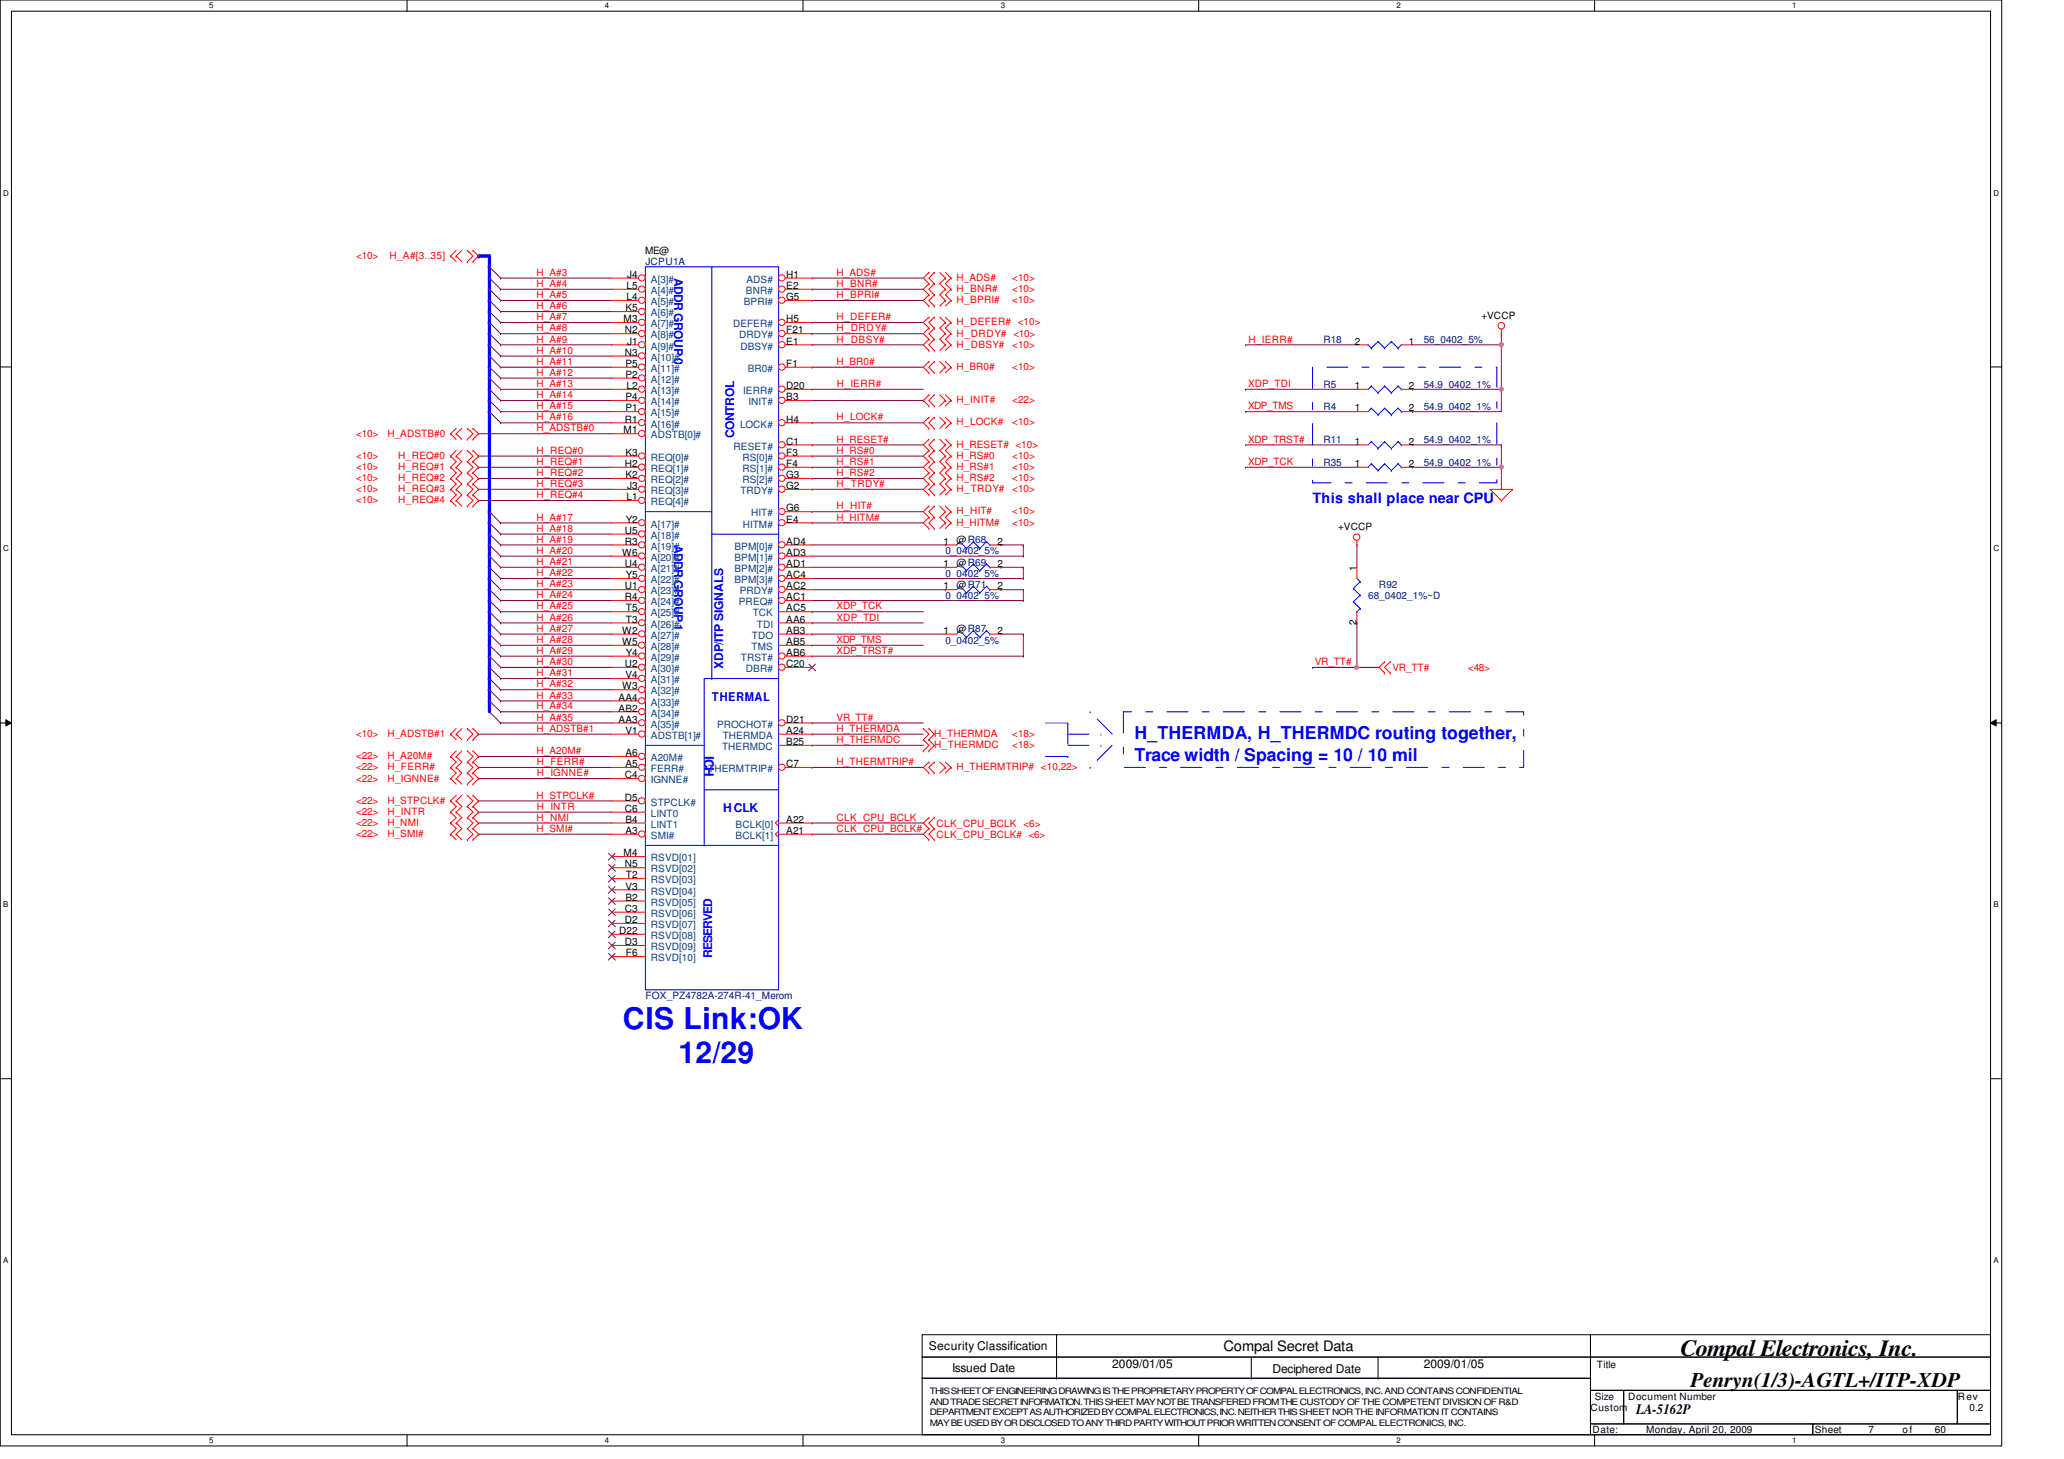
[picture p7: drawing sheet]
<svg xmlns="http://www.w3.org/2000/svg" width="297mm" height="210mm" viewBox="0 0 297 210" stroke-linecap="round" stroke-linejoin="round" font-family="sans-serif">
<defs><g id="words">
<g font-size="4.3" fill="#00f">
<text x="89.7" y="148">CIS Link:OK</text>
<text x="97.7" y="152.9">12/29</text>
</g>
<text font-size="3.3" x="241.8" y="195.1">Compal Electronics, Inc.</text>
<text font-size="3" x="243.3" y="199.6">Penryn(1/3)-AGTL+/ITP-XDP</text>
<g font-size="2.5" fill="#00f">
<text x="163.3" y="106.4">H_THERMDA, H_THERMDC routing together,</text>
<text x="163.3" y="109.4">Trace width / Spacing = 10 / 10 mil</text>
</g>
<text font-size="2.1" fill="#00f" x="188.9" y="72.3">This shall place near CPU</text>
<g font-size="2.1">
<text x="176.1" y="194.4">Compal Secret Data</text>
<text x="235.5" y="203.5">LA-5162P</text>
</g>
<text font-size="1.9" fill="#00f" x="101.3" y="108.8" transform="rotate(90 101.3 108.8)">ICH</text>
<g font-size="1.7" fill="#00f">
<text x="97" y="40" transform="rotate(90 97 40)">ADDR GROUP 0</text>
<text x="105.7" y="63.1" transform="rotate(-90 105.7 63.1)">CONTROL</text>
<text x="97" y="78.4" transform="rotate(90 97 78.4)">ADDR GROUP 1</text>
<text x="102.4" y="100.8">THERMAL</text>
<text x="104.1" y="96.2" transform="rotate(-90 104.1 96.2)">XDP/ITP SIGNALS</text>
<text x="104.1" y="116.8">H CLK</text>
<text x="102.5" y="137.8" transform="rotate(-90 102.5 137.8)">RESERVED</text>
</g>
<g font-size="1.7">
<text x="133.7" y="194.3">Security Classification</text>
<text x="137" y="197.3">Issued Date</text>
<text x="160.1" y="196.8">2009/01/05</text>
<text x="183.1" y="197.5">Deciphered Date</text>
<text x="204.9" y="196.8">2009/01/05</text>
</g>
<g font-size="1.4" fill="#f00">
<text x="51.3" y="37.2">&lt;10&gt;</text>
<text x="56" y="37.2">H_A#[3..35]</text>
<text x="77.2" y="39.7">H_A#3</text>
<text x="77.2" y="41.3">H_A#4</text>
<text x="120.4" y="41.3">H_BNR#</text>
<text x="120.4" y="39.7">H_ADS#</text>
<text x="137.7" y="40.4">H_ADS#</text>
<text x="137.7" y="42">H_BNR#</text>
<text x="145.7" y="40.4">&lt;10&gt;</text>
<text x="145.7" y="42">&lt;10&gt;</text>
<text x="77.2" y="46.1">H_A#7</text>
<text x="77.2" y="44.5">H_A#6</text>
<text x="77.2" y="47.7">H_A#8</text>
<text x="77.2" y="42.9">H_A#5</text>
<text x="120.4" y="46.1">H_DEFER#</text>
<text x="120.4" y="47.7">H_DRDY#</text>
<text x="120.4" y="42.9">H_BPRI#</text>
<text x="137.7" y="43.6">H_BPRI#</text>
<text x="137.7" y="46.8">H_DEFER# &lt;10&gt;</text>
<text x="145.7" y="43.6">&lt;10&gt;</text>
<text x="77.2" y="50.9">H_A#10</text>
<text x="77.2" y="52.5">H_A#11</text>
<text x="77.2" y="49.3">H_A#9</text>
<text x="120.4" y="49.3">H_DBSY#</text>
<text x="120.4" y="52.5">H_BR0#</text>
<text x="137.7" y="48.4">H_DRDY# &lt;10&gt;</text>
<text x="137.7" y="50">H_DBSY#</text>
<text x="137.7" y="53.2">H_BR0#</text>
<text x="145.7" y="53.2">&lt;10&gt;</text>
<text x="145.7" y="50">&lt;10&gt;</text>
<text x="179.7" y="49.3">H_IERR#</text>
<text x="77.2" y="55.7">H_A#13</text>
<text x="77.2" y="54.1">H_A#12</text>
<text x="77.2" y="58.9">H_A#15</text>
<text x="77.2" y="57.3">H_A#14</text>
<text x="120.4" y="55.7">H_IERR#</text>
<text x="137.7" y="58">H_INIT#</text>
<text x="145.7" y="58">&lt;22&gt;</text>
<text x="179.6" y="55.7">XDP_TDI</text>
<text x="179.6" y="58.9">XDP_TMS</text>
<text x="51.3" y="62.8">&lt;10&gt;</text>
<text x="51.3" y="66">&lt;10&gt;</text>
<text x="55.7" y="62.8">H_ADSTB#0</text>
<text x="57.3" y="66">H_REQ#0</text>
<text x="77.2" y="62.1">H_ADSTB#0</text>
<text x="77.2" y="60.5">H_A#16</text>
<text x="77.2" y="65.3">H_REQ#0</text>
<text x="120.4" y="63.7">H_RESET#</text>
<text x="120.4" y="65.3">H_RS#0</text>
<text x="120.4" y="60.5">H_LOCK#</text>
<text x="137.7" y="61.2">H_LOCK#</text>
<text x="137.7" y="64.4">H_RESET# &lt;10&gt;</text>
<text x="137.7" y="66">H_RS#0</text>
<text x="145.7" y="61.2">&lt;10&gt;</text>
<text x="145.7" y="66">&lt;10&gt;</text>
<text x="179.6" y="63.7">XDP_TRST#</text>
<text x="51.3" y="67.6">&lt;10&gt;</text>
<text x="51.3" y="70.8">&lt;10&gt;</text>
<text x="51.3" y="69.2">&lt;10&gt;</text>
<text x="57.3" y="67.6">H_REQ#1</text>
<text x="57.3" y="70.8">H_REQ#3</text>
<text x="57.3" y="69.2">H_REQ#2</text>
<text x="77.2" y="68.5">H_REQ#2</text>
<text x="77.2" y="71.7">H_REQ#4</text>
<text x="77.2" y="66.9">H_REQ#1</text>
<text x="77.2" y="70.1">H_REQ#3</text>
<text x="120.4" y="70.1">H_TRDY#</text>
<text x="120.4" y="66.9">H_RS#1</text>
<text x="120.4" y="68.5">H_RS#2</text>
<text x="137.7" y="67.6">H_RS#1</text>
<text x="137.7" y="69.2">H_RS#2</text>
<text x="137.7" y="70.8">H_TRDY#</text>
<text x="145.7" y="67.6">&lt;10&gt;</text>
<text x="145.7" y="69.2">&lt;10&gt;</text>
<text x="145.7" y="70.8">&lt;10&gt;</text>
<text x="179.6" y="66.9">XDP_TCK</text>
<text x="51.3" y="72.4">&lt;10&gt;</text>
<text x="57.3" y="72.4">H_REQ#4</text>
<text x="77.2" y="76.5">H_A#18</text>
<text x="77.2" y="74.9">H_A#17</text>
<text x="120.4" y="74.9">H_HITM#</text>
<text x="120.4" y="73.3">H_HIT#</text>
<text x="137.7" y="74">H_HIT#</text>
<text x="137.7" y="75.6">H_HITM#</text>
<text x="145.7" y="74">&lt;10&gt;</text>
<text x="145.7" y="75.6">&lt;10&gt;</text>
<text x="77.2" y="81.3">H_A#21</text>
<text x="77.2" y="79.7">H_A#20</text>
<text x="77.2" y="78.1">H_A#19</text>
<text x="77.2" y="82.9">H_A#22</text>
<text x="77.2" y="89.3">H_A#26</text>
<text x="77.2" y="87.7">H_A#25</text>
<text x="77.2" y="84.5">H_A#23</text>
<text x="77.2" y="86.1">H_A#24</text>
<text x="120.4" y="87.7">XDP_TCK</text>
<text x="120.4" y="89.3">XDP_TDI</text>
<text x="77.2" y="95.7">H_A#30</text>
<text x="77.2" y="90.9">H_A#27</text>
<text x="77.2" y="92.5">H_A#28</text>
<text x="77.2" y="94.1">H_A#29</text>
<text x="120.4" y="92.5">XDP_TMS</text>
<text x="120.4" y="94.1">XDP_TRST#</text>
<text x="189.2" y="95.7">VR_TT#</text>
<text x="77.2" y="98.9">H_A#32</text>
<text x="77.2" y="100.5">H_A#33</text>
<text x="77.2" y="97.3">H_A#31</text>
<text x="200.4" y="96.6">VR_TT#</text>
<text x="211.3" y="96.6">&lt;48&gt;</text>
<text x="51.3" y="106">&lt;10&gt;</text>
<text x="55.7" y="106">H_ADSTB#1</text>
<text x="77.2" y="102.1">H_A#34</text>
<text x="77.2" y="103.7">H_A#35</text>
<text x="77.2" y="105.3">H_ADSTB#1</text>
<text x="120.4" y="106.9">H_THERMDC</text>
<text x="120.4" y="103.7">VR_TT#</text>
<text x="120.4" y="105.3">H_THERMDA</text>
<text x="134.4" y="106">H_THERMDA</text>
<text x="134.4" y="107.6">H_THERMDC</text>
<text x="145.7" y="106">&lt;18&gt;</text>
<text x="145.7" y="107.6">&lt;18&gt;</text>
<text x="51.3" y="110.8">&lt;22&gt;</text>
<text x="51.3" y="109.2">&lt;22&gt;</text>
<text x="51.3" y="112.4">&lt;22&gt;</text>
<text x="55.7" y="110.8">H_FERR#</text>
<text x="55.7" y="109.2">H_A20M#</text>
<text x="55.7" y="112.4">H_IGNNE#</text>
<text x="77.2" y="108.5">H_A20M#</text>
<text x="77.3" y="111.7">H_IGNNE#</text>
<text x="77.3" y="110.1">H_FERR#</text>
<text x="120.4" y="110.1">H_THERMTRIP#</text>
<text x="137.7" y="110.8">H_THERMTRIP# &lt;10,22&gt;</text>
<text x="51.3" y="115.6">&lt;22&gt;</text>
<text x="51.3" y="117.2">&lt;22&gt;</text>
<text x="51.3" y="118.8">&lt;22&gt;</text>
<text x="55.7" y="115.6">H_STPCLK#</text>
<text x="55.7" y="117.2">H_INTR</text>
<text x="55.7" y="118.8">H_NMI</text>
<text x="77.2" y="119.7">H_SMI#</text>
<text x="77.2" y="114.9">H_STPCLK#</text>
<text x="77.2" y="118.1">H_NMI</text>
<text x="77.3" y="116.5">H_INTR</text>
<text x="120.4" y="119.7">CLK_CPU_BCLK#</text>
<text x="120.4" y="118.1">CLK_CPU_BCLK</text>
<text x="134.8" y="119">CLK_CPU_BCLK &lt;6&gt;</text>
<text x="51.3" y="120.4">&lt;22&gt;</text>
<text x="55.7" y="120.4">H_SMI#</text>
<text x="134.8" y="120.6">CLK_CPU_BCLK# &lt;6&gt;</text>
</g>
<g font-size="1.4">
<text x="90.2" y="41.6">L5</text>
<text x="90.3" y="40">J4</text>
<text x="92.8" y="36.6">ME@</text>
<text x="113.2" y="40">H1</text>
<text x="113.2" y="41.6">E2</text>
<text x="89.7" y="46.4">M3</text>
<text x="89.9" y="48">N2</text>
<text x="90" y="44.8">K5</text>
<text x="90.2" y="43.2">L4</text>
<text x="113.2" y="43.2">G5</text>
<text x="113.2" y="46.4">H5</text>
<text x="113.2" y="48">F21</text>
<text x="213.2" y="45.8">+VCCP</text>
<text x="89.9" y="51.2">N3</text>
<text x="90" y="52.8">P5</text>
<text x="90.3" y="49.6">J1</text>
<text x="113.2" y="52.8">F1</text>
<text x="113.2" y="49.6">E1</text>
<text x="195" y="49.6">2</text>
<text x="202.8" y="49.6">1</text>
<text x="90" y="54.4">P2</text>
<text x="90" y="57.6">P4</text>
<text x="90" y="59.2">P1</text>
<text x="90.2" y="56">L2</text>
<text x="113.2" y="56">D20</text>
<text x="113.2" y="57.6">B3</text>
<text x="195" y="59.2">1</text>
<text x="195" y="56">1</text>
<text x="202.8" y="59.2">2</text>
<text x="202.8" y="56">2</text>
<text x="89.7" y="62.4">M1</text>
<text x="89.9" y="60.8">R1</text>
<text x="90" y="65.6">K3</text>
<text x="113.2" y="60.8">H4</text>
<text x="113.2" y="64">C1</text>
<text x="113.2" y="65.6">F3</text>
<text x="195" y="64">1</text>
<text x="202.8" y="64">2</text>
<text x="89.9" y="67.2">H2</text>
<text x="90" y="68.8">K2</text>
<text x="90.2" y="72">L1</text>
<text x="90.3" y="70.4">J3</text>
<text x="113.2" y="67.2">F4</text>
<text x="113.2" y="68.8">G3</text>
<text x="113.2" y="70.4">G2</text>
<text x="195" y="67.2">1</text>
<text x="202.8" y="67.2">2</text>
<text x="89.9" y="76.8">U5</text>
<text x="90.1" y="75.2">Y2</text>
<text x="113.2" y="73.6">G6</text>
<text x="113.2" y="75.2">E4</text>
<text x="192.6" y="76.2">+VCCP</text>
<text x="89.5" y="80">W6</text>
<text x="89.9" y="78.4">R3</text>
<text x="89.9" y="81.6">U4</text>
<text x="90.1" y="83.2">Y5</text>
<text x="113.2" y="78.4">AD4</text>
<text x="113.2" y="80">AD3</text>
<text x="113.2" y="81.6">AD1</text>
<text x="113.2" y="83.2">AC4</text>
<text x="135.8" y="81.6">1</text>
<text x="135.8" y="78.4">1</text>
<text x="137.7" y="81.4">@R69</text>
<text x="137.7" y="78.2">@R68</text>
<text x="143.5" y="81.6">2</text>
<text x="143.5" y="78.4">2</text>
<text x="195.2" y="82.1" transform="rotate(-90 195.2 82.1)">1</text>
<text x="89.9" y="84.8">U1</text>
<text x="89.9" y="86.4">R4</text>
<text x="90.1" y="88">T5</text>
<text x="90.1" y="89.6">T3</text>
<text x="113.2" y="84.8">AC2</text>
<text x="113.2" y="86.4">AC1</text>
<text x="113.2" y="88">AC5</text>
<text x="113.2" y="89.6">AA6</text>
<text x="135.8" y="84.8">1</text>
<text x="137.7" y="84.6">@R71</text>
<text x="143.5" y="84.8">2</text>
<text x="195.2" y="89.9" transform="rotate(-90 195.2 89.9)">2</text>
<text x="89.5" y="91.2">W2</text>
<text x="89.5" y="92.8">W5</text>
<text x="89.9" y="96">U2</text>
<text x="90.1" y="94.4">Y4</text>
<text x="113.2" y="96">C20</text>
<text x="113.2" y="91.2">AB3</text>
<text x="113.2" y="92.8">AB5</text>
<text x="113.2" y="94.4">AB6</text>
<text x="135.8" y="91.2">1</text>
<text x="137.7" y="91">@R87</text>
<text x="143.5" y="91.2">2</text>
<text x="89" y="100.8">AA4</text>
<text x="89.5" y="99.2">W3</text>
<text x="90" y="97.6">V4</text>
<text x="89" y="102.4">AB2</text>
<text x="89" y="104">AA3</text>
<text x="90" y="105.6">V1</text>
<text x="113.2" y="104">D21</text>
<text x="113.2" y="105.6">A24</text>
<text x="113.2" y="107.2">B25</text>
<text x="89.9" y="112">C4</text>
<text x="90" y="108.8">A6</text>
<text x="90" y="110.4">A5</text>
<text x="113.2" y="110.4">C7</text>
<text x="89.9" y="116.8">C6</text>
<text x="89.9" y="115.2">D5</text>
<text x="90" y="118.4">B4</text>
<text x="90" y="120">A3</text>
<text x="113.2" y="118.4">A22</text>
<text x="113.2" y="120">A21</text>
<text x="89.7" y="123.2">M4</text>
<text x="89.9" y="124.8">N5</text>
<text x="89.9" y="131.2">C3</text>
<text x="90" y="128">V3</text>
<text x="90" y="129.6">B2</text>
<text x="90.1" y="126.4">T2</text>
<text x="89.1" y="134.4">D22</text>
<text x="89.9" y="132.8">D2</text>
<text x="89.9" y="136">D3</text>
<text x="90.1" y="137.6">F6</text>
<text x="229.8" y="196.8">Title</text>
<text x="228.9" y="203">Custom</text>
<text x="229.5" y="201.4">Size</text>
<text x="234.3" y="201.4">Document Number</text>
<text x="281.8" y="201.4">Rev</text>
<text x="283.5" y="203">0.2</text>
<text x="229.2" y="206.2">Date:</text>
<text x="236.9" y="206.2">Monday, April 20, 2009</text>
<text x="261.2" y="206.2">Sheet</text>
<text x="268.9" y="206.2">7</text>
<text x="273.8" y="206.2">of</text>
<text x="278.5" y="206.2">60</text>
</g>
<g font-size="1.4" fill="#000080">
<text x="92.9" y="38.2">JCPU1A</text>
<text x="190.5" y="49.4">R18</text>
<text x="204.9" y="49.4">56_0402_5%</text>
<text x="190.5" y="59">R4</text>
<text x="190.5" y="55.8">R5</text>
<text x="204.9" y="59">54.9_0402_1%</text>
<text x="204.9" y="55.8">54.9_0402_1%</text>
<text x="190.5" y="63.8">R11</text>
<text x="204.9" y="63.8">54.9_0402_1%</text>
<text x="190.5" y="67">R35</text>
<text x="204.9" y="67">54.9_0402_1%</text>
<text x="136.1" y="83">0_0402_5%</text>
<text x="136.1" y="79.8">0_0402_5%</text>
<text x="136.1" y="86.2">0_0402_5%</text>
<text x="196.9" y="86.2">68_0402_1%~D</text>
<text x="198.5" y="84.6">R92</text>
<text x="136.1" y="92.6">0_0402_5%</text>
<text x="92.9" y="143.8">FOX_PZ4782A-274R-41_Merom</text>
</g>
<g font-size="1.4" fill="#004080">
<text x="93.7" y="40.7">A[3]#</text>
<text x="107.4" y="40.7">ADS#</text>
<text x="93.7" y="42.3">A[4]#</text>
<text x="93.7" y="43.9">A[5]#</text>
<text x="93.7" y="45.5">A[6]#</text>
<text x="93.7" y="47.1">A[7]#</text>
<text x="105.5" y="47.1">DEFER#</text>
<text x="107.1" y="43.9">BPRI#</text>
<text x="107.4" y="42.3">BNR#</text>
<text x="93.7" y="51.9">A[10]#</text>
<text x="93.7" y="53.5">A[11]#</text>
<text x="93.7" y="48.7">A[8]#</text>
<text x="93.7" y="50.3">A[9]#</text>
<text x="106.4" y="48.7">DRDY#</text>
<text x="106.5" y="50.3">DBSY#</text>
<text x="107.6" y="53.5">BR0#</text>
<text x="93.7" y="55.1">A[12]#</text>
<text x="93.7" y="56.7">A[13]#</text>
<text x="93.7" y="58.3">A[14]#</text>
<text x="93.7" y="59.9">A[15]#</text>
<text x="107" y="56.7">IERR#</text>
<text x="107.7" y="58.3">INIT#</text>
<text x="93.7" y="61.5">A[16]#</text>
<text x="93.7" y="63.1">ADSTB[0]#</text>
<text x="105.6" y="64.7">RESET#</text>
<text x="106.5" y="61.5">LOCK#</text>
<text x="93.7" y="66.3">REQ[0]#</text>
<text x="93.7" y="67.9">REQ[1]#</text>
<text x="93.7" y="69.5">REQ[2]#</text>
<text x="93.7" y="71.1">REQ[3]#</text>
<text x="106.5" y="71.1">TRDY#</text>
<text x="106.8" y="66.3">RS[0]#</text>
<text x="106.8" y="67.9">RS[1]#</text>
<text x="106.8" y="69.5">RS[2]#</text>
<text x="93.7" y="75.9">A[17]#</text>
<text x="93.7" y="77.5">A[18]#</text>
<text x="93.7" y="72.7">REQ[4]#</text>
<text x="106.9" y="75.9">HITM#</text>
<text x="108.1" y="74.3">HIT#</text>
<text x="93.7" y="79.1">A[19]#</text>
<text x="93.7" y="80.7">A[20]#</text>
<text x="93.7" y="82.3">A[21]#</text>
<text x="93.7" y="83.9">A[22]#</text>
<text x="105.7" y="79.1">BPM[0]#</text>
<text x="105.7" y="80.7">BPM[1]#</text>
<text x="105.7" y="82.3">BPM[2]#</text>
<text x="105.7" y="83.9">BPM[3]#</text>
<text x="93.7" y="85.5">A[23]#</text>
<text x="93.7" y="87.1">A[24]#</text>
<text x="93.7" y="88.7">A[25]#</text>
<text x="106.3" y="87.1">PREQ#</text>
<text x="106.5" y="85.5">PRDY#</text>
<text x="108.3" y="88.7">TCK</text>
<text x="93.7" y="90.3">A[26]#</text>
<text x="93.7" y="91.9">A[27]#</text>
<text x="93.7" y="93.5">A[28]#</text>
<text x="93.7" y="95.1">A[29]#</text>
<text x="106.6" y="95.1">TRST#</text>
<text x="108.2" y="93.5">TMS</text>
<text x="108.2" y="91.9">TDO</text>
<text x="108.9" y="90.3">TDI</text>
<text x="93.7" y="96.7">A[30]#</text>
<text x="93.7" y="98.3">A[31]#</text>
<text x="93.7" y="99.9">A[32]#</text>
<text x="93.7" y="101.5">A[33]#</text>
<text x="107.4" y="96.7">DBR#</text>
<text x="93.7" y="106.3">ADSTB[1]#</text>
<text x="93.7" y="103.1">A[34]#</text>
<text x="93.7" y="104.7">A[35]#</text>
<text x="103.2" y="104.7">PROCHOT#</text>
<text x="103.9" y="107.9">THERMDC</text>
<text x="104" y="106.3">THERMDA</text>
<text x="93.7" y="109.5">A20M#</text>
<text x="93.7" y="111.1">FERR#</text>
<text x="93.7" y="112.7">IGNNE#</text>
<text x="101.9" y="111.1">THERMTRIP#</text>
<text x="93.7" y="117.5">LINT0</text>
<text x="93.7" y="119.1">LINT1</text>
<text x="93.7" y="115.9">STPCLK#</text>
<text x="105.9" y="119.1">BCLK[0]</text>
<text x="93.7" y="123.9">RSVD[01]</text>
<text x="93.7" y="125.5">RSVD[02]</text>
<text x="93.7" y="120.7">SMI#</text>
<text x="105.9" y="120.7">BCLK[1]</text>
<text x="93.7" y="127.1">RSVD[03]</text>
<text x="93.7" y="128.7">RSVD[04]</text>
<text x="93.7" y="130.3">RSVD[05]</text>
<text x="93.7" y="131.9">RSVD[06]</text>
<text x="93.7" y="133.5">RSVD[07]</text>
<text x="93.7" y="135.1">RSVD[08]</text>
<text x="93.7" y="136.7">RSVD[09]</text>
<text x="93.7" y="138.3">RSVD[10]</text>
</g>
<g font-size="1.3">
<text x="133.8" y="200.6">THIS SHEET OF ENGINEERING DRAWING IS THE PROPRIETARY PROPERTY OF COMPAL ELECTRONICS, INC. AND CONTAINS CONFIDENTIAL</text>
<text x="133.8" y="202.1">AND TRADE SECRET INFORMATION. THIS SHEET MAY NOT BETRANSFERED FROM THE CUSTODY OF THE COMPETENT DIVISION OF R&amp;D</text>
<text x="133.8" y="203.6">DEPARTMENT EXCEPT AS AUTHORIZED BY COMPAL ELECTRONICS, INC. NEITHER THIS SHEET NOR THE INFORMATION IT CONTAINS</text>
<text x="133.8" y="205.1">MAY BE USED BY OR DISCLOSED TO ANY THIRD PARTY WITHOUT PRIOR WRITTEN CONSENT OF COMPAL ELECTRONICS, INC.</text>
</g>
<g font-size="1.1">
<text x="30.1" y="1.1">5</text>
<text x="87" y="1.1">4</text>
<text x="144" y="1.1">3</text>
<text x="201" y="1.1">2</text>
<text x="257.9" y="1.1">1</text>
<text x=".5" y="28.2">D</text>
<text x="286.9" y="28.2">D</text>
<text x=".5" y="79.3">C</text>
<text x="286.9" y="79.3">C</text>
<text x=".5" y="130.6">B</text>
<text x="286.9" y="130.6">B</text>
<text x=".5" y="181.7">A</text>
<text x="286.9" y="181.7">A</text>
<text x="30.1" y="207.6">5</text>
<text x="87" y="207.6">4</text>
<text x="144" y="207.6">3</text>
<text x="201" y="207.6">2</text>
<text x="257.9" y="207.6">1</text>
</g>
</g></defs>
<path d="M0 0h288.1v208h-288.1zM1.6 1.6h284.9v204.8h-284.9z" fill="none" stroke="#000" stroke-width=".14"/>
<g fill="#fff">
<path d="M30.1 .2h.6v1.2h-.6z"/>
<path d="M30.1 206.6h.6v1.2h-.6z"/>
</g>
<path d="M58.6 0v1.6M58.6 206.4v1.6" fill="none" stroke="#000" stroke-width=".14"/>
<g fill="#fff">
<path d="M87 .2h.6v1.2h-.6z"/>
<path d="M87 206.6h.6v1.2h-.6z"/>
</g>
<path d="M115.6 0v1.6M115.6 206.4v1.6" fill="none" stroke="#000" stroke-width=".14"/>
<g fill="#fff">
<path d="M144 .2h.6v1.2h-.6z"/>
<path d="M144 206.6h.6v1.2h-.6z"/>
</g>
<path d="M172.5 0v1.6M172.5 206.4v1.6" fill="none" stroke="#000" stroke-width=".14"/>
<g fill="#fff">
<path d="M201 .2h.5v1.2h-.5z"/>
<path d="M201 206.6h.5v1.2h-.5z"/>
</g>
<path d="M229.5 0v1.6M229.5 206.4v1.6" fill="none" stroke="#000" stroke-width=".14"/>
<g fill="#fff">
<path d="M257.9 .2h.6v1.2h-.6z"/>
<path d="M257.9 206.6h.6v1.2h-.6z"/>
<path d="M.5 27.2h.7v1.2h-.7z"/>
<path d="M286.9 27.2h.8v1.2h-.8z"/>
<path d="M.5 78.4h.7v1.1h-.7z"/>
<path d="M286.9 78.4h.8v1.1h-.8z"/>
</g>
<path d="M0 52.8h1.6M286.5 52.8h1.6" fill="none" stroke="#000" stroke-width=".14"/>
<g fill="#fff">
<path d="M.5 129.6h.7v1.2h-.7z"/>
<path d="M286.9 129.6h.7v1.2h-.7z"/>
</g>
<path d="M0 104h1.6M.8 103.5l.8 .5-.8 .4zM286.5 104l.8-.5v.9zM286.5 104h1.6" fill="none" stroke="#000" stroke-width=".14"/>
<path d="M.8 103.5l.8 .5-.8 .4zM286.5 104l.8-.5v.9z" fill="#000"/>
<g fill="#fff">
<path d="M.5 180.8h.7v1.1h-.7z"/>
<path d="M286.9 180.8h.7v1.1h-.7z"/>
</g>
<path d="M0 155.2h1.6M286.5 155.2h1.6" fill="none" stroke="#000" stroke-width=".14"/>
<g fill="none" stroke="#800040" stroke-width=".14">
<path d="M179.3 56h.1M179.3 59.2h.1M179.3 56h16M179.3 59.2h16M203.3 56h.1M203.3 59.2h.1M203.3 56h12.8M216.1 49.6h.1M216.1 56h.1M216.1 49.6v9.6h-12.8M116.9 75.2h.1M116.9 73.6h.1"/>
<path d="M116.9 64h.1M116.9 70.4h.1M116.9 67.2h.1M116.9 68.8h.1M116.9 65.6h.1M116.9 60.8h.1M116.9 75.2h16M116.9 73.6h16M116.9 64h16M116.9 70.4h16M116.9 67.2h16M116.9 68.8h16"/>
<path d="M116.9 65.6h16M116.9 60.8h16M179.3 64h.1M179.3 67.2h.1M179.3 64h16M179.3 67.2h16M203.3 67.2h.1M203.3 64h.1M203.3 64h12.8M203.3 67.2h12.8M216.1 67.2h.1M216.1 64h.1"/>
<path d="M216.1 64v6.4M116.9 110.4h.1M116.9 110.4h16"/>
</g>
<path d="M68.9 36.8h1.5" fill="none" stroke="#00f" stroke-width=".47"/>
<circle cx="68.9" cy="36.8" r=".23" fill="#00f"/>
<g fill="none" stroke="#800040" stroke-width=".14">
<path d="M72 40h.1M72 51.2h.1M72 56h.1M72 52.8h.1M72 46.4h.1M72 49.6h.1M72 44.8h.1M72 48h.1M72 54.4h.1M72 59.2h.1M72 43.2h.1M72 57.6h.1"/>
<path d="M72 41.6h.1M72 40h16M72 51.2h16M72 56h16M72 52.8h16M72 46.4h16M72 49.6h16M72 44.8h16M72 48h16M72 54.4h16M72 59.2h16M72 43.2h16"/>
<path d="M72 57.6h16M72 41.6h16M116.9 41.6h.1M116.9 40h.1M116.9 46.4h.1M116.9 49.6h.1M116.9 48h.1M116.9 52.8h.1M116.9 56h.1M116.9 40h16M116.9 56h16M116.9 52.8h16"/>
<path d="M116.9 46.4h16M116.9 49.6h16M116.9 48h16M116.9 41.6h16M68.9 62.4h.1M68.9 68.8h.1M68.9 72h.1M68.9 67.2h.1M68.9 70.4h.1M68.9 65.6h.1M68.9 62.4h19.1M68.9 68.8h19.1"/>
<path d="M68.9 72h19.1M68.9 67.2h19.1M68.9 70.4h19.1M68.9 65.6h19.1M72 60.8h.1M72 76.8h.1M72 75.2h.1M72 78.4h.1M72 60.8h16M72 76.8h16M72 75.2h16M72 78.4h16"/>
<path d="M72 99.2h.1M72 96h.1M72 91.2h.1M72 89.6h.1M72 81.6h.1M72 80h.1M72 88h.1M72 92.8h.1M72 94.4h.1M72 84.8h.1M72 86.4h.1M72 83.2h.1"/>
<path d="M72 97.6h.1M72 99.2h16M72 96h16M72 91.2h16M72 89.6h16M72 81.6h16M72 80h16M72 88h16M72 92.8h16M72 94.4h16M72 84.8h16M72 86.4h16"/>
<path d="M72 83.2h16M72 97.6h16M116.9 88h.1M116.9 92.8h.1M116.9 91.2h.1M116.9 89.6h.1M116.9 91.2h19.2M116.9 89.6h16M116.9 88h16M116.9 92.8h16M68.9 105.6h.1M68.9 115.2h.1"/>
<path d="M68.9 116.8h.1M68.9 112h.1M68.9 108.8h.1M68.9 110.4h.1M68.9 118.4h.1M68.9 105.6h19.1M68.9 115.2h19.1M68.9 116.8h19.1M68.9 112h19.1M68.9 108.8h19.1M68.9 110.4h19.1M68.9 118.4h19.1"/>
<path d="M72 102.4h.1M72 104h.1M72 100.8h.1M72 102.4h16M72 104h16M72 100.8h16M116.9 118.4h.1M116.9 118.4h16M68.9 120h.1M68.9 120h19.1M116.9 120h.1M116.9 120h16"/>
</g>
<path d="M70.4 46.4v1.6" fill="none" stroke="#00f" stroke-width=".47"/>
<circle cx="70.4" cy="46.4" r=".23" fill="#00f"/>
<path d="M70.4 41.6v1.6" fill="none" stroke="#00f" stroke-width=".47"/>
<circle cx="70.4" cy="41.6" r=".23" fill="#00f"/>
<path d="M70.4 49.6v1.6" fill="none" stroke="#00f" stroke-width=".47"/>
<circle cx="70.4" cy="49.6" r=".23" fill="#00f"/>
<path d="M70.4 52.8v1.6" fill="none" stroke="#00f" stroke-width=".47"/>
<circle cx="70.4" cy="52.8" r=".23" fill="#00f"/>
<path d="M70.4 57.6v1.6" fill="none" stroke="#00f" stroke-width=".47"/>
<circle cx="70.4" cy="57.6" r=".23" fill="#00f"/>
<path d="M70.4 81.6v1.6" fill="none" stroke="#00f" stroke-width=".47"/>
<circle cx="70.4" cy="81.6" r=".23" fill="#00f"/>
<path d="M70.4 76.8v1.6" fill="none" stroke="#00f" stroke-width=".47"/>
<circle cx="70.4" cy="76.8" r=".23" fill="#00f"/>
<path d="M70.4 84.8v1.6" fill="none" stroke="#00f" stroke-width=".47"/>
<circle cx="70.4" cy="84.8" r=".23" fill="#00f"/>
<path d="M70.4 88v1.6" fill="none" stroke="#00f" stroke-width=".47"/>
<circle cx="70.4" cy="88" r=".23" fill="#00f"/>
<path d="M70.4 91.2v1.6" fill="none" stroke="#00f" stroke-width=".47"/>
<circle cx="70.4" cy="91.2" r=".23" fill="#00f"/>
<path d="M70.4 96v1.6" fill="none" stroke="#00f" stroke-width=".47"/>
<circle cx="70.4" cy="96" r=".23" fill="#00f"/>
<path d="M70.4 100.8v1.6" fill="none" stroke="#00f" stroke-width=".47"/>
<circle cx="70.4" cy="100.8" r=".23" fill="#00f"/>
<path d="M70.4 48v1.6" fill="none" stroke="#00f" stroke-width=".47"/>
<circle cx="70.4" cy="48" r=".23" fill="#00f"/>
<path d="M70.4 51.2v1.6" fill="none" stroke="#00f" stroke-width=".47"/>
<circle cx="70.4" cy="51.2" r=".23" fill="#00f"/>
<path d="M70.4 36.8v1.6" fill="none" stroke="#00f" stroke-width=".47"/>
<circle cx="70.4" cy="36.8" r=".23" fill="#00f"/>
<path d="M70.4 40v1.6" fill="none" stroke="#00f" stroke-width=".47"/>
<circle cx="70.4" cy="40" r=".23" fill="#00f"/>
<path d="M70.4 38.4v1.6" fill="none" stroke="#00f" stroke-width=".47"/>
<circle cx="70.4" cy="38.4" r=".23" fill="#00f"/>
<path d="M70.4 56v1.6" fill="none" stroke="#00f" stroke-width=".47"/>
<circle cx="70.4" cy="56" r=".23" fill="#00f"/>
<path d="M70.4 54.4v1.6" fill="none" stroke="#00f" stroke-width=".47"/>
<circle cx="70.4" cy="54.4" r=".23" fill="#00f"/>
<path d="M70.4 44.8v1.6" fill="none" stroke="#00f" stroke-width=".47"/>
<circle cx="70.4" cy="44.8" r=".23" fill="#00f"/>
<path d="M70.4 43.2v1.6" fill="none" stroke="#00f" stroke-width=".47"/>
<circle cx="70.4" cy="43.2" r=".23" fill="#00f"/>
<path d="M70.4 94.4v1.6" fill="none" stroke="#00f" stroke-width=".47"/>
<circle cx="70.4" cy="94.4" r=".23" fill="#00f"/>
<path d="M70.4 92.8v1.6" fill="none" stroke="#00f" stroke-width=".47"/>
<circle cx="70.4" cy="92.8" r=".23" fill="#00f"/>
<path d="M70.4 89.6v1.6" fill="none" stroke="#00f" stroke-width=".47"/>
<circle cx="70.4" cy="89.6" r=".23" fill="#00f"/>
<path d="M70.4 99.2v1.6" fill="none" stroke="#00f" stroke-width=".47"/>
<circle cx="70.4" cy="99.2" r=".23" fill="#00f"/>
<path d="M70.4 97.6v1.6" fill="none" stroke="#00f" stroke-width=".47"/>
<circle cx="70.4" cy="97.6" r=".23" fill="#00f"/>
<path d="M70.4 83.2v1.6" fill="none" stroke="#00f" stroke-width=".47"/>
<circle cx="70.4" cy="83.2" r=".23" fill="#00f"/>
<path d="M70.4 80v1.6" fill="none" stroke="#00f" stroke-width=".47"/>
<circle cx="70.4" cy="80" r=".23" fill="#00f"/>
<path d="M70.4 78.4v1.6" fill="none" stroke="#00f" stroke-width=".47"/>
<circle cx="70.4" cy="78.4" r=".23" fill="#00f"/>
<path d="M70.4 75.2v1.6" fill="none" stroke="#00f" stroke-width=".47"/>
<circle cx="70.4" cy="75.2" r=".23" fill="#00f"/>
<path d="M70.4 86.4v1.6" fill="none" stroke="#00f" stroke-width=".47"/>
<circle cx="70.4" cy="86.4" r=".23" fill="#00f"/>
<path d="M70.4 73.6v1.6" fill="none" stroke="#00f" stroke-width=".47"/>
<circle cx="70.4" cy="73.6" r=".23" fill="#00f"/>
<path d="M70.4 59.2v14.4" fill="none" stroke="#00f" stroke-width=".47"/>
<circle cx="70.4" cy="59.2" r=".23" fill="#00f"/>
<g fill="none" stroke="#800040" stroke-width=".14">
<path d="M70.4 38.4h.1M70.4 38.4l1.6 1.6M70.4 51.2h.1M70.4 56h.1M70.4 48h.1M70.4 44.8h.1M70.4 52.8h.1M70.4 46.4h.1M70.4 41.6h.1M70.4 59.2h.1M70.4 40h.1M70.4 43.2h.1"/>
<path d="M70.4 54.4h.1M70.4 57.6h.1M70.4 49.6h.1M70.4 51.2l1.6 1.6M70.4 56l1.6 1.6M70.4 48l1.6 1.6M70.4 44.8l1.6 1.6M70.4 52.8l1.6 1.6M70.4 46.4l1.6 1.6M70.4 41.6l1.6 1.6M70.4 59.2l1.6 1.6M70.4 40l1.6 1.6"/>
<path d="M70.4 43.2l1.6 1.6M70.4 54.4l1.6 1.6M70.4 57.6l1.6 1.6M70.4 49.6l1.6 1.6M116.9 43.2h.1M116.9 43.2h16M116.9 57.6h16M132.9 57.6h.1M179.3 49.6h.1M179.3 49.6h16M203.3 49.6h12.8M216.1 49.6h.1"/>
<path d="M216.1 48h.1M216.1 48v1.6M70.4 75.2h.1M70.4 76.8h.1M70.4 78.4h.1M70.4 73.6h.1M70.4 75.2l1.6 1.6M70.4 76.8l1.6 1.6M70.4 78.4l1.6 1.6M70.4 73.6l1.6 1.6M116.9 78.4h19.2M136.1 78.4h.1"/>
<path d="M144.1 78.4h.1M144.1 78.4h3.2M147.3 78.4h.1M147.3 78.4v1.6M195.3 78.4h.1M195.3 78.4v3.2M70.4 96h.1M70.4 92.8h.1M70.4 97.6h.1M70.4 83.2h.1M70.4 94.4h.1M70.4 88h.1"/>
<path d="M70.4 99.2h.1M70.4 89.6h.1M70.4 81.6h.1M70.4 86.4h.1M70.4 91.2h.1M70.4 80h.1M70.4 84.8h.1M70.4 96l1.6 1.6M70.4 92.8l1.6 1.6M70.4 97.6l1.6 1.6M70.4 83.2l1.6 1.6M70.4 94.4l1.6 1.6"/>
<path d="M70.4 88l1.6 1.6M70.4 99.2l1.6 1.6M70.4 89.6l1.6 1.6M70.4 81.6l1.6 1.6M70.4 86.4l1.6 1.6M70.4 91.2l1.6 1.6M70.4 80l1.6 1.6M70.4 84.8l1.6 1.6M116.9 94.4h.1M116.9 81.6h19.2M116.9 83.2h30.4M116.9 86.4h30.4"/>
<path d="M116.9 80h30.4M116.9 84.8h19.2M116.9 94.4h30.4M136.1 81.6h.1M136.1 84.8h.1M144.1 81.6h.1M144.1 84.8h.1M144.1 81.6h3.2M144.1 84.8h3.2M144.1 91.2h3.2M147.3 83.2h.1M147.3 86.4h.1"/>
<path d="M147.3 80h.1M147.3 81.6h.1M147.3 84.8h.1M147.3 91.2h.1M147.3 94.4h.1M147.3 81.6v1.6M147.3 84.8v1.6M147.3 91.2v3.2M188.9 96h.1M188.9 96h9.6M195.3 89.6h.1M195.3 96h.1"/>
<path d="M195.3 89.6v6.4M70.4 100.8h.1M70.4 102.4h.1M70.4 100.8l1.6 1.6M70.4 102.4l1.6 1.6M116.9 107.2h.1M116.9 104h.1M116.9 105.6h.1M116.9 107.2h16M116.9 104h16M116.9 105.6h16"/>
</g>
<g fill="none" stroke="#f00" stroke-width=".14">
<path d="M64.9 36.8h.1M64.9 36.8l.8 .8M65.7 36.8h.1M65.7 36l-.8 .8M65.7 36.8l.8 .8M66.5 36l-.8 .8M67.3 36h.1M67.3 37.6h.1M67.3 36l.8 .8-.8 .8M68.1 37.6h.1M68.1 36h.1M68.1 36l.8 .8-.8 .8"/>
<path d="M133.7 39.2h.1M133.7 39.2l-.8 .8 .8 .8M134.4 39.2h.1M134.4 39.2l-.7 .8 .7 .8M135.3 39.2l.8 .8M136.1 39.2l.8 .8M133.7 40.8h.1M133.7 42.4h.1M133.7 44h.1M133.7 45.6h.1M133.7 47.2h.1M133.7 48.8h.1"/>
<path d="M133.7 50.4h.1M133.7 52h.1M133.7 53.6h.1M133.7 56.8h.1M133.7 58.4h.1M133.7 47.2l-.8 .8 .8 .8M133.7 52l-.8 .8 .8 .8M133.7 42.4l-.8 .8 .8 .8M133.7 40.8l-.8 .8 .8 .8M133.7 45.6l-.8 .8 .8 .8M133.7 48.8l-.8 .8 .8 .8M133.7 56.8l-.8 .8 .8 .8"/>
<path d="M134.4 40.8h.1M134.4 42.4h.1M134.4 44h.1M134.4 47.2h.1M134.4 45.6h.1M134.4 48.8h.1M134.4 50.4h.1M134.4 53.6h.1M134.4 52h.1M134.4 58.4h.1M134.4 56.8h.1M134.4 40.8l-.7 .8 .7 .8"/>
<path d="M134.4 42.4l-.7 .8 .7 .8M134.4 45.6l-.7 .8 .7 .8M134.4 47.2l-.7 .8 .7 .8M134.4 48.8l-.7 .8 .7 .8M134.4 52l-.7 .8 .7 .8M134.4 56.8l-.7 .8 .7 .8M135.3 45.6l.8 .8M135.3 52l.8 .8M135.3 56.8l.8 .8M136.1 40h.1M136.1 41.6h.1M136.1 43.2h.1"/>
<path d="M136.1 46.4h.1M136.1 48h.1M136.1 49.6h.1M136.1 52.8h.1M136.1 57.6h.1M136.1 49.6l-.8 .8M136.1 41.6l-.8 .8 .8 .8M136.1 48l-.8 .8 .8 .8M136.1 46.4l-.8 .8 .8 .8M136.1 40l-.8 .8 .8 .8M136.1 43.2l-.8 .8M136.1 45.6l.8 .8"/>
<path d="M136.1 52.8l-.8 .8M136.1 52l.8 .8M136.1 57.6l-.8 .8M136.1 56.8l.8 .8M136.9 40h.1M136.9 41.6h.1M136.9 43.2h.1M136.9 46.4h.1M136.9 48h.1M136.9 49.6h.1M136.9 52.8h.1M136.9 57.6h.1"/>
<path d="M136.9 40l-.8 .8 .8 .8M136.9 46.4l-.8 .8 .8 .8M136.9 48l-.8 .8 .8 .8M136.9 49.6l-.8 .8M136.9 41.6l-.8 .8 .8 .8M136.9 43.2l-.8 .8M136.9 52.8l-.8 .8M136.9 57.6l-.8 .8M195.3 49.6h1.6M195.3 59.2h1.6M195.3 56h1.6M201.7 49.6h1.6"/>
<path d="M201.7 59.2h1.6M201.7 56h1.6M216.1 48h.1M216.1 47.4v.6M64.9 62.4h.1M64.9 65.6h.1M64.9 67.2h.1M64.9 70.4h.1M64.9 72h.1M64.9 68.8h.1M64.9 62.4l.8 .8M64.9 67.2l.8 .8-.8 .8"/>
<path d="M64.9 65.6l.8 .8-.8 .8M64.9 68.8l.8 .8-.8 .8M64.9 70.4l.8 .8-.8 .8M64.9 72l.8 .8M65.7 62.4h.1M65.7 65.6h.1M65.7 67.2h.1M65.7 70.4h.1M65.7 72h.1M65.7 68.8h.1M65.7 64.8l-.8 .8M65.7 61.6l-.8 .8"/>
<path d="M65.7 62.4l.8 .8M65.7 67.2l.8 .8-.8 .8M65.7 65.6l.8 .8-.8 .8M65.7 68.8l.8 .8-.8 .8M65.7 70.4l.8 .8-.8 .8M65.7 72l.8 .8M66.5 64.8l-.8 .8M66.5 61.6l-.8 .8M67.3 61.6h.1M67.3 63.2h.1M67.3 64.8h.1M67.3 66.4h.1"/>
<path d="M67.3 68h.1M67.3 69.6h.1M67.3 71.2h.1M67.3 72.8h.1M67.3 61.6l.8 .8-.8 .8M67.3 64.8l.8 .8-.8 .8M67.3 68l.8 .8-.8 .8M67.3 66.4l.8 .8-.8 .8M67.3 69.6l.8 .8-.8 .8M67.3 71.2l.8 .8-.8 .8M68.1 63.2h.1M68.1 61.6h.1"/>
<path d="M68.1 66.4h.1M68.1 64.8h.1M68.1 68h.1M68.1 71.2h.1M68.1 69.6h.1M68.1 72.8h.1M68.1 61.6l.8 .8-.8 .8M68.1 64.8l.8 .8-.8 .8M68.1 68l.8 .8-.8 .8M68.1 66.4l.8 .8-.8 .8M68.1 69.6l.8 .8-.8 .8M68.1 71.2l.8 .8-.8 .8"/>
<path d="M133.7 60h.1M133.7 61.6h.1M133.7 63.2h.1M133.7 64.8h.1M133.7 66.4h.1M133.7 68h.1M133.7 69.6h.1M133.7 71.2h.1M133.7 72.8h.1M133.7 74.4h.1M133.7 76h.1M133.7 60l-.8 .8 .8 .8"/>
<path d="M133.7 63.2l-.8 .8 .8 .8M133.7 64.8l-.8 .8 .8 .8M133.7 66.4l-.8 .8 .8 .8M133.7 68l-.8 .8 .8 .8M133.7 69.6l-.8 .8 .8 .8M133.7 72.8l-.8 .8 .8 .8M133.7 74.4l-.8 .8 .8 .8M134.4 61.6h.1M134.4 60h.1M134.4 64.8h.1M134.4 63.2h.1M134.4 66.4h.1"/>
<path d="M134.4 68h.1M134.4 69.6h.1M134.4 71.2h.1M134.4 74.4h.1M134.4 72.8h.1M134.4 76h.1M134.4 60l-.7 .8 .7 .8M134.4 63.2l-.7 .8 .7 .8M134.4 64.8l-.7 .8 .7 .8M134.4 66.4l-.7 .8 .7 .8M134.4 69.6l-.7 .8 .7 .8M134.4 68l-.7 .8 .7 .8"/>
<path d="M134.4 72.8l-.7 .8 .7 .8M134.4 74.4l-.7 .8 .7 .8M135.3 63.2l.8 .8M135.3 60l.8 .8M135.3 72.8l.8 .8M136.1 60.8h.1M136.1 64h.1M136.1 65.6h.1M136.1 67.2h.1M136.1 68.8h.1M136.1 70.4h.1M136.1 73.6h.1"/>
<path d="M136.1 75.2h.1M136.1 60.8l-.8 .8M136.1 60l.8 .8M136.1 64l-.8 .8 .8 .8M136.1 63.2l.8 .8M136.1 67.2l-.8 .8 .8 .8M136.1 65.6l-.8 .8 .8 .8M136.1 68.8l-.8 .8 .8 .8M136.1 70.4l-.8 .8M136.1 73.6l-.8 .8 .8 .8M136.1 72.8l.8 .8M136.1 75.2l-.8 .8"/>
<path d="M136.9 60.8h.1M136.9 64h.1M136.9 65.6h.1M136.9 67.2h.1M136.9 68.8h.1M136.9 70.4h.1M136.9 73.6h.1M136.9 75.2h.1M136.9 60.8l-.8 .8M136.9 64l-.8 .8 .8 .8M136.9 65.6l-.8 .8 .8 .8M136.9 67.2l-.8 .8 .8 .8"/>
<path d="M136.9 68.8l-.8 .8 .8 .8M136.9 70.4l-.8 .8M136.9 73.6l-.8 .8 .8 .8M136.9 75.2l-.8 .8M195.3 78.4h.1M195.3 77.8v.6M214.5 70.4h.1M214.5 70.4h3.2M214.5 70.4l1.6 1.6M216.1 72h.1M217.7 70.4h.1M217.7 70.4l-1.6 1.6"/>
<path d="M136.1 81.6h1.6M136.1 84.8h1.6M136.1 91.2h1.6M142.4 81.6h1.7M142.4 84.8h1.7M142.4 91.2h1.7M195.3 81.6v1.6M195.3 88v1.6M199.3 95.2h.1M199.3 96.8h.1M199.3 95.2l-.8 .8 .8 .8M200.1 96.8h.1"/>
<path d="M200.1 95.2h.1M200.1 95.2l-.8 .8 .8 .8M64.9 105.6h.1M64.9 110.4h.1M64.9 108.8h.1M64.9 112h.1M64.9 115.2h.1M64.9 116.8h.1M64.9 118.4h.1M64.9 105.6l.8 .8M64.9 118.4l.8 .8-.8 .8M64.9 108.8l.8 .8-.8 .8"/>
<path d="M64.9 110.4l.8 .8-.8 .8M64.9 112l.8 .8M64.9 115.2l.8 .8-.8 .8M64.9 116.8l.8 .8-.8 .8M65.7 105.6h.1M65.7 110.4h.1M65.7 108.8h.1M65.7 112h.1M65.7 115.2h.1M65.7 116.8h.1M65.7 118.4h.1M65.7 108l-.8 .8"/>
<path d="M65.7 104.8l-.8 .8M65.7 105.6l.8 .8M65.7 118.4l.8 .8-.8 .8M65.7 108.8l.8 .8-.8 .8M65.7 110.4l.8 .8-.8 .8M65.7 114.4l-.8 .8M65.7 112l.8 .8M65.7 115.2l.8 .8-.8 .8M65.7 116.8l.8 .8-.8 .8M66.5 108l-.8 .8M66.5 104.8l-.8 .8M66.5 114.4l-.8 .8"/>
<path d="M67.3 104.8h.1M67.3 106.4h.1M67.3 119.2h.1M67.3 109.6h.1M67.3 111.2h.1M67.3 108h.1M67.3 112.8h.1M67.3 114.4h.1M67.3 116h.1M67.3 117.6h.1M67.3 104.8l.8 .8-.8 .8M67.3 108l.8 .8-.8 .8"/>
<path d="M67.3 119.2l.8 .8-.8 .8M67.3 109.6l.8 .8-.8 .8M67.3 111.2l.8 .8-.8 .8M67.3 114.4l.8 .8-.8 .8M67.3 116l.8 .8-.8 .8M67.3 117.6l.8 .8-.8 .8M68.1 106.4h.1M68.1 104.8h.1M68.1 119.2h.1M68.1 111.2h.1M68.1 109.6h.1M68.1 108h.1"/>
<path d="M68.1 112.8h.1M68.1 116h.1M68.1 114.4h.1M68.1 117.6h.1M68.1 104.8l.8 .8-.8 .8M68.1 108l.8 .8-.8 .8M68.1 119.2l.8 .8-.8 .8M68.1 109.6l.8 .8-.8 .8M68.1 111.2l.8 .8-.8 .8M68.1 114.4l.8 .8-.8 .8M68.1 116l.8 .8-.8 .8M68.1 117.6l.8 .8-.8 .8"/>
<path d="M132.9 106.4h.1M132.9 104.8h.1M132.9 108h.1M132.9 104.8l.8 .8-.8 .8M132.9 106.4l.8 .8-.8 .8M133.7 117.6h.1M133.7 119.2h.1M133.7 109.6h.1M133.7 111.2h.1M133.7 106.4h.1M133.7 104.8h.1M133.7 108h.1"/>
<path d="M133.7 117.6l-.8 .8 .8 .8M133.7 119.2l-.8 .8 .8 .8M133.7 109.6l-.8 .8 .8 .8M133.7 104.8l.7 .8-.7 .8M133.7 106.4l.7 .8-.7 .8M134.4 119.2h.1M134.4 117.6h.1M134.4 111.2h.1M134.4 109.6h.1M134.4 117.6l-.7 .8 .7 .8M134.4 119.2l-.7 .8 .7 .8M134.4 109.6l-.7 .8 .7 .8"/>
<path d="M135.3 109.6l.8 .8M136.1 110.4h.1M136.1 110.4l-.8 .8M136.1 109.6l.8 .8M136.9 110.4h.1M136.9 110.4l-.8 .8M64.9 120h.1M64.9 120l.8 .8M65.7 120h.1M65.7 120l.8 .8M67.3 120.8h.1M68.1 120.8h.1"/>
<path d="M133.7 120.8h.1M134.4 120.8h.1"/>
<circle cx="216.1" cy="46.9" r=".47"/>
<circle cx="195.2" cy="77.3" r=".46"/>
</g>
<g fill="none" stroke="#000" stroke-width=".14">
<path d="M132.7 192h96.2v3.2h-96.2zM132.7 195.2h96.2v3.1h-96.2zM132.7 198.3h96.2v8.1h-96.2zM152.1 195.2h.1M152.1 198.3h.1M152.1 192v6.3M180.1 198.3h.1M180.1 195.2v3.1M198.3 198.3h.1M198.3 195.2v3.1M228.9 192h57.6v3.2h-57.6zM228.9 195.2h57.6v4.8h-57.6z"/>
<path d="M228.9 200h4.8v4.9h-4.8zM228.9 204.9h32v1.5h-32zM233.7 200h48v4.9h-48zM260.9 204.9h25.6v1.5h-25.6zM281.7 200h4.8v4.9h-4.8z"/>
</g>
<g fill="none" stroke="#00f" stroke-width=".14" stroke-dasharray="3 2 1 2">
<path d="M188.9 52.8h26.5v16.7h-26.5zM150.4 104h3.3M150.4 108.8h3.3M153.7 104h.1M153.7 108.8h.1M153.7 104v4.8M153.7 105.6h4.7M153.7 107.2h4.7M156.9 102.4h.1M156.9 110.4h.1M158.4 105.6h.1M158.4 107.2h.1"/>
<path d="M160.1 105.6l-3.2-3.2M160.1 107.2l-3.2 3.2M161.7 102.4h57.6v8h-57.6z"/>
</g>
<g fill="none" stroke="#00f" stroke-width=".14">
<path d="M92.9 38.4h19.2v104h-19.2zM102.4 38.4v59.2M196.9 49.6h.1M196.9 49.6l.5 .5M197.4 50.1h.1M197.4 58.7h.1M197.4 55.5h.1M197.4 58.7l-.5 .5M197.4 58.7l.9 1M197.4 55.5l-.5 .5M197.4 55.5l.9 1M198.3 49.1h.1"/>
<path d="M198.3 59.7h.1M198.3 56.5h.1M198.3 49.1l1 1M198.3 49.1l-.9 1M199.3 50.1h.1M199.3 58.7h.1M199.3 55.5h.1M199.3 58.7l-1 1M199.3 58.7l.9 1M199.3 55.5l-1 1M199.3 55.5l.9 1M200.2 49.1h.1"/>
<path d="M200.2 59.7h.1M200.2 56.5h.1M200.2 49.1l1 1M200.2 49.1l-.9 1M201.2 50.1h.1M201.2 58.7h.1M201.2 55.5h.1M201.2 58.7l-1 1M201.2 58.7l.5 .5M201.2 55.5l-1 1M201.2 55.5l.5 .5M201.7 59.2h.1"/>
<path d="M201.7 56h.1M201.7 49.6l-.5 .5M92.9 73.6h9.5M102.4 73.6h.1M102.4 76.8h.1M102.4 76.8h9.7M102.4 97.6h.1M112.1 97.6h.1M112.1 97.6h-10.8v24M138.1 81.2h.1M138.1 84.3h.1M138.1 90.7h.1"/>
<path d="M138.1 81.2l-.4 .4M138.1 81.2l1 .9M138.1 84.3l-.4 .5M138.1 84.3l1 1M138.1 90.7l-.4 .5M138.1 90.7l1 1M139.1 82.1h.1M139.1 85.3h.1M139.1 91.7h.1M140.1 81.2h.1M140.1 84.3h.1M140.1 90.7h.1"/>
<path d="M140.1 81.2l-1 .9M140.1 81.2l.9 .9M140.1 84.3l-1 1M140.1 84.3l.9 1M140.1 90.7l-1 1M140.1 90.7l.9 1M141 82.1h.1M141 85.3h.1M141 91.7h.1M142 81.2h.1M142 84.3h.1M142 90.7h.1"/>
<path d="M142 81.2l-1 .9M142 81.2l.4 .4M142 84.3l-1 1M142 84.3l.4 .5M142 90.7l-1 1M142 90.7l.4 .5M142.4 81.6h.1M142.4 84.8h.1M142.4 91.2h.1M194.8 84.7h.1M194.8 86.6h.1M194.8 84.7l.9 .9"/>
<path d="M194.8 86.6l.9 .9M195.3 88h.1M195.3 83.2l.4 .5M195.7 83.7h.1M195.7 85.6h.1M195.7 87.5h.1M195.7 83.7l-.9 1M195.7 85.6l-.9 1M195.7 87.5l-.4 .5M92.9 107.2h8.4M101.3 107.2h.1M101.3 113.6h.1"/>
<path d="M101.3 113.6h10.8M92.9 121.6h19.2M101.3 121.6h.1M112.1 121.6h.1"/>
</g>
<circle cx="92.4" cy="51.2" r=".46" fill="#fff"/>
<g fill="none" stroke="#f00" stroke-width=".14">
<path d="M88 51.2h3.9"/>
<circle cx="92.4" cy="51.2" r=".46"/>
</g>
<circle cx="92.4" cy="52.8" r=".46" fill="#fff"/>
<g fill="none" stroke="#f00" stroke-width=".14">
<path d="M88 52.8h3.9"/>
<circle cx="92.4" cy="52.8" r=".46"/>
</g>
<circle cx="92.4" cy="54.4" r=".46" fill="#fff"/>
<g fill="none" stroke="#f00" stroke-width=".14">
<path d="M88 54.4h3.9"/>
<circle cx="92.4" cy="54.4" r=".46"/>
</g>
<circle cx="92.4" cy="56" r=".46" fill="#fff"/>
<g fill="none" stroke="#f00" stroke-width=".14">
<path d="M88 56h3.9"/>
<circle cx="92.4" cy="56" r=".46"/>
</g>
<circle cx="92.4" cy="57.6" r=".46" fill="#fff"/>
<g fill="none" stroke="#f00" stroke-width=".14">
<path d="M88 57.6h3.9"/>
<circle cx="92.4" cy="57.6" r=".46"/>
</g>
<circle cx="92.4" cy="59.2" r=".46" fill="#fff"/>
<g fill="none" stroke="#f00" stroke-width=".14">
<path d="M88 59.2h3.9"/>
<circle cx="92.4" cy="59.2" r=".46"/>
</g>
<circle cx="92.4" cy="60.8" r=".46" fill="#fff"/>
<g fill="none" stroke="#f00" stroke-width=".14">
<path d="M88 60.8h3.9"/>
<circle cx="92.4" cy="60.8" r=".46"/>
</g>
<circle cx="92.4" cy="75.2" r=".46" fill="#fff"/>
<g fill="none" stroke="#f00" stroke-width=".14">
<path d="M88 75.2h3.9"/>
<circle cx="92.4" cy="75.2" r=".46"/>
</g>
<circle cx="92.4" cy="76.8" r=".46" fill="#fff"/>
<g fill="none" stroke="#f00" stroke-width=".14">
<path d="M88 76.8h3.9"/>
<circle cx="92.4" cy="76.8" r=".46"/>
</g>
<circle cx="92.4" cy="78.4" r=".46" fill="#fff"/>
<g fill="none" stroke="#f00" stroke-width=".14">
<path d="M88 78.4h3.9"/>
<circle cx="92.4" cy="78.4" r=".46"/>
</g>
<circle cx="92.4" cy="80" r=".46" fill="#fff"/>
<g fill="none" stroke="#f00" stroke-width=".14">
<path d="M88 80h3.9"/>
<circle cx="92.4" cy="80" r=".46"/>
</g>
<circle cx="92.4" cy="81.6" r=".46" fill="#fff"/>
<g fill="none" stroke="#f00" stroke-width=".14">
<path d="M88 81.6h3.9"/>
<circle cx="92.4" cy="81.6" r=".46"/>
</g>
<circle cx="92.4" cy="83.2" r=".46" fill="#fff"/>
<g fill="none" stroke="#f00" stroke-width=".14">
<path d="M88 83.2h3.9"/>
<circle cx="92.4" cy="83.2" r=".46"/>
</g>
<circle cx="92.4" cy="84.8" r=".46" fill="#fff"/>
<g fill="none" stroke="#f00" stroke-width=".14">
<path d="M88 84.8h3.9"/>
<circle cx="92.4" cy="84.8" r=".46"/>
</g>
<circle cx="92.4" cy="86.4" r=".46" fill="#fff"/>
<g fill="none" stroke="#f00" stroke-width=".14">
<path d="M88 86.4h3.9"/>
<circle cx="92.4" cy="86.4" r=".46"/>
</g>
<circle cx="92.4" cy="88" r=".46" fill="#fff"/>
<g fill="none" stroke="#f00" stroke-width=".14">
<path d="M88 88h3.9"/>
<circle cx="92.4" cy="88" r=".46"/>
</g>
<circle cx="92.4" cy="89.6" r=".46" fill="#fff"/>
<g fill="none" stroke="#f00" stroke-width=".14">
<path d="M88 89.6h3.9"/>
<circle cx="92.4" cy="89.6" r=".46"/>
</g>
<circle cx="92.4" cy="91.2" r=".46" fill="#fff"/>
<g fill="none" stroke="#f00" stroke-width=".14">
<path d="M88 91.2h3.9"/>
<circle cx="92.4" cy="91.2" r=".46"/>
</g>
<circle cx="92.4" cy="92.8" r=".46" fill="#fff"/>
<g fill="none" stroke="#f00" stroke-width=".14">
<path d="M88 92.8h3.9"/>
<circle cx="92.4" cy="92.8" r=".46"/>
</g>
<circle cx="92.4" cy="94.4" r=".46" fill="#fff"/>
<g fill="none" stroke="#f00" stroke-width=".14">
<path d="M88 94.4h3.9"/>
<circle cx="92.4" cy="94.4" r=".46"/>
</g>
<circle cx="92.4" cy="40" r=".46" fill="#fff"/>
<g fill="none" stroke="#f00" stroke-width=".14">
<path d="M88 40h3.9"/>
<circle cx="92.4" cy="40" r=".46"/>
</g>
<circle cx="92.4" cy="96" r=".46" fill="#fff"/>
<g fill="none" stroke="#f00" stroke-width=".14">
<path d="M88 96h3.9"/>
<circle cx="92.4" cy="96" r=".46"/>
</g>
<circle cx="92.4" cy="97.6" r=".46" fill="#fff"/>
<g fill="none" stroke="#f00" stroke-width=".14">
<path d="M88 97.6h3.9M88 123.2h4.9M88 124.8h4.9M88 126.4h4.9M88 128h4.9M88 129.6h4.9M88 131.2h4.9M88 132.8h4.9M88 134.4h4.9"/>
<circle cx="92.4" cy="97.6" r=".46"/>
</g>
<g fill="none" stroke="#804000" stroke-width=".14">
<path d="M87.6 122.8l1 .9M87.6 124.4l1 .9M87.6 125.9l1 1M87.6 127.6l1 .9M87.6 129.2l1 .9M87.6 130.8l1 .9M87.6 132.4l1 .9M87.6 133.9l1 1M88.5 122.8l-1 .9M88.5 124.4l-1 .9M88.5 125.9l-1 1M88.5 127.6l-1 .9"/>
<path d="M88.5 129.2l-1 .9M88.5 130.8l-1 .9M88.5 132.4l-1 .9M88.5 133.9l-1 1"/>
</g>
<circle cx="92.4" cy="41.6" r=".46" fill="#fff"/>
<g fill="none" stroke="#f00" stroke-width=".14">
<path d="M88 41.6h3.9"/>
<circle cx="92.4" cy="41.6" r=".46"/>
</g>
<circle cx="92.4" cy="43.2" r=".46" fill="#fff"/>
<g fill="none" stroke="#f00" stroke-width=".14">
<path d="M88 43.2h3.9"/>
<circle cx="92.4" cy="43.2" r=".46"/>
</g>
<circle cx="92.4" cy="44.8" r=".46" fill="#fff"/>
<g fill="none" stroke="#f00" stroke-width=".14">
<path d="M88 44.8h3.9"/>
<circle cx="92.4" cy="44.8" r=".46"/>
</g>
<circle cx="92.4" cy="46.4" r=".46" fill="#fff"/>
<g fill="none" stroke="#f00" stroke-width=".14">
<path d="M88 46.4h3.9"/>
<circle cx="92.4" cy="46.4" r=".46"/>
</g>
<circle cx="92.4" cy="48" r=".46" fill="#fff"/>
<g fill="none" stroke="#f00" stroke-width=".14">
<path d="M88 48h3.9"/>
<circle cx="92.4" cy="48" r=".46"/>
</g>
<circle cx="92.4" cy="49.6" r=".46" fill="#fff"/>
<g fill="none" stroke="#f00" stroke-width=".14">
<path d="M88 49.6h3.9"/>
<circle cx="92.4" cy="49.6" r=".46"/>
</g>
<circle cx="92.4" cy="108.8" r=".46" fill="#fff"/>
<g fill="none" stroke="#f00" stroke-width=".14">
<path d="M88 108.8h3.9"/>
<circle cx="92.4" cy="108.8" r=".46"/>
</g>
<circle cx="112.5" cy="40" r=".46" fill="#fff"/>
<g fill="none" stroke="#f00" stroke-width=".14">
<path d="M113 40h3.9"/>
<circle cx="112.5" cy="40" r=".46"/>
</g>
<circle cx="92.4" cy="62.4" r=".46" fill="#fff"/>
<g fill="none" stroke="#f00" stroke-width=".14">
<path d="M88 62.4h3.9"/>
<circle cx="92.4" cy="62.4" r=".46"/>
</g>
<circle cx="92.4" cy="105.6" r=".46" fill="#fff"/>
<g fill="none" stroke="#f00" stroke-width=".14">
<path d="M88 105.6h3.9M112.1 117.9l-.5 .5 .5 .5M112.1 118.4h4.8M112.1 119.5l-.5 .5 .5 .5M88 136h4.9M112.1 120h4.8"/>
<circle cx="92.4" cy="105.6" r=".46"/>
</g>
<path d="M87.6 135.6l1 .9M88.5 135.6l-1 .9" fill="none" stroke="#804000" stroke-width=".14"/>
<circle cx="112.5" cy="41.6" r=".46" fill="#fff"/>
<g fill="none" stroke="#f00" stroke-width=".14">
<path d="M113 41.6h3.9"/>
<circle cx="112.5" cy="41.6" r=".46"/>
</g>
<circle cx="112.5" cy="78.4" r=".46" fill="#fff"/>
<g fill="none" stroke="#f00" stroke-width=".14">
<path d="M113 78.4h3.9"/>
<circle cx="112.5" cy="78.4" r=".46"/>
</g>
<circle cx="112.5" cy="80" r=".46" fill="#fff"/>
<g fill="none" stroke="#f00" stroke-width=".14">
<path d="M113 80h3.9"/>
<circle cx="112.5" cy="80" r=".46"/>
</g>
<circle cx="112.5" cy="81.6" r=".46" fill="#fff"/>
<g fill="none" stroke="#f00" stroke-width=".14">
<path d="M113 81.6h3.9"/>
<circle cx="112.5" cy="81.6" r=".46"/>
</g>
<circle cx="112.5" cy="83.2" r=".46" fill="#fff"/>
<g fill="none" stroke="#f00" stroke-width=".14">
<path d="M113 83.2h3.9"/>
<circle cx="112.5" cy="83.2" r=".46"/>
</g>
<circle cx="112.5" cy="43.2" r=".46" fill="#fff"/>
<g fill="none" stroke="#f00" stroke-width=".14">
<path d="M113 43.2h3.9"/>
<circle cx="112.5" cy="43.2" r=".46"/>
</g>
<circle cx="112.5" cy="52.8" r=".46" fill="#fff"/>
<g fill="none" stroke="#f00" stroke-width=".14">
<path d="M113 52.8h3.9"/>
<circle cx="112.5" cy="52.8" r=".46"/>
</g>
<circle cx="112.5" cy="96" r=".46" fill="#fff"/>
<g fill="none" stroke="#f00" stroke-width=".14">
<path d="M113 96h3.9"/>
<circle cx="112.5" cy="96" r=".46"/>
</g>
<path d="M116.4 95.5l1 1M117.3 95.5l-.9 1" fill="none" stroke="#804000" stroke-width=".14"/>
<circle cx="112.5" cy="49.6" r=".46" fill="#fff"/>
<g fill="none" stroke="#f00" stroke-width=".14">
<path d="M113 49.6h3.9"/>
<circle cx="112.5" cy="49.6" r=".46"/>
</g>
<circle cx="112.5" cy="46.4" r=".46" fill="#fff"/>
<g fill="none" stroke="#f00" stroke-width=".14">
<path d="M113 46.4h3.9"/>
<circle cx="112.5" cy="46.4" r=".46"/>
</g>
<circle cx="112.5" cy="48" r=".46" fill="#fff"/>
<g fill="none" stroke="#f00" stroke-width=".14">
<path d="M113 48h3.9"/>
<circle cx="112.5" cy="48" r=".46"/>
</g>
<circle cx="92.4" cy="110.4" r=".46" fill="#fff"/>
<g fill="none" stroke="#f00" stroke-width=".14">
<path d="M88 110.4h3.9"/>
<circle cx="92.4" cy="110.4" r=".46"/>
</g>
<circle cx="112.5" cy="73.6" r=".46" fill="#fff"/>
<g fill="none" stroke="#f00" stroke-width=".14">
<path d="M113 73.6h3.9"/>
<circle cx="112.5" cy="73.6" r=".46"/>
</g>
<circle cx="112.5" cy="75.2" r=".46" fill="#fff"/>
<g fill="none" stroke="#f00" stroke-width=".14">
<path d="M113 75.2h3.9"/>
<circle cx="112.5" cy="75.2" r=".46"/>
</g>
<circle cx="112.5" cy="56" r=".46" fill="#fff"/>
<g fill="none" stroke="#f00" stroke-width=".14">
<path d="M113 56h3.9"/>
<circle cx="112.5" cy="56" r=".46"/>
</g>
<circle cx="92.4" cy="112" r=".46" fill="#fff"/>
<g fill="none" stroke="#f00" stroke-width=".14">
<path d="M88 112h3.9"/>
<circle cx="92.4" cy="112" r=".46"/>
</g>
<circle cx="112.5" cy="57.6" r=".46" fill="#fff"/>
<g fill="none" stroke="#f00" stroke-width=".14">
<path d="M113 57.6h3.9M88 116.8h4.9M88 118.4h4.9"/>
<circle cx="112.5" cy="57.6" r=".46"/>
</g>
<circle cx="112.5" cy="60.8" r=".46" fill="#fff"/>
<g fill="none" stroke="#f00" stroke-width=".14">
<path d="M113 60.8h3.9"/>
<circle cx="112.5" cy="60.8" r=".46"/>
</g>
<circle cx="112.5" cy="84.8" r=".46" fill="#fff"/>
<g fill="none" stroke="#f00" stroke-width=".14">
<path d="M113 84.8h3.9"/>
<circle cx="112.5" cy="84.8" r=".46"/>
</g>
<circle cx="112.5" cy="86.4" r=".46" fill="#fff"/>
<g fill="none" stroke="#f00" stroke-width=".14">
<path d="M113 86.4h3.9"/>
<circle cx="112.5" cy="86.4" r=".46"/>
</g>
<circle cx="112.5" cy="104" r=".46" fill="#fff"/>
<g fill="none" stroke="#f00" stroke-width=".14">
<path d="M113 104h3.9"/>
<circle cx="112.5" cy="104" r=".46"/>
</g>
<circle cx="92.4" cy="65.6" r=".46" fill="#fff"/>
<g fill="none" stroke="#f00" stroke-width=".14">
<path d="M88 65.6h3.9"/>
<circle cx="92.4" cy="65.6" r=".46"/>
</g>
<circle cx="92.4" cy="67.2" r=".46" fill="#fff"/>
<g fill="none" stroke="#f00" stroke-width=".14">
<path d="M88 67.2h3.9"/>
<circle cx="92.4" cy="67.2" r=".46"/>
</g>
<circle cx="92.4" cy="68.8" r=".46" fill="#fff"/>
<g fill="none" stroke="#f00" stroke-width=".14">
<path d="M88 68.8h3.9"/>
<circle cx="92.4" cy="68.8" r=".46"/>
</g>
<circle cx="92.4" cy="70.4" r=".46" fill="#fff"/>
<g fill="none" stroke="#f00" stroke-width=".14">
<path d="M88 70.4h3.9"/>
<circle cx="92.4" cy="70.4" r=".46"/>
</g>
<circle cx="92.4" cy="72" r=".46" fill="#fff"/>
<g fill="none" stroke="#f00" stroke-width=".14">
<path d="M88 72h3.9"/>
<circle cx="92.4" cy="72" r=".46"/>
</g>
<circle cx="112.5" cy="64" r=".46" fill="#fff"/>
<g fill="none" stroke="#f00" stroke-width=".14">
<path d="M113 64h3.9"/>
<circle cx="112.5" cy="64" r=".46"/>
</g>
<circle cx="112.5" cy="65.6" r=".46" fill="#fff"/>
<g fill="none" stroke="#f00" stroke-width=".14">
<path d="M113 65.6h3.9"/>
<circle cx="112.5" cy="65.6" r=".46"/>
</g>
<circle cx="112.5" cy="67.2" r=".46" fill="#fff"/>
<g fill="none" stroke="#f00" stroke-width=".14">
<path d="M113 67.2h3.9"/>
<circle cx="112.5" cy="67.2" r=".46"/>
</g>
<circle cx="112.5" cy="68.8" r=".46" fill="#fff"/>
<g fill="none" stroke="#f00" stroke-width=".14">
<path d="M113 68.8h3.9"/>
<circle cx="112.5" cy="68.8" r=".46"/>
</g>
<circle cx="92.4" cy="120" r=".46" fill="#fff"/>
<g fill="none" stroke="#f00" stroke-width=".14">
<path d="M88 120h3.9"/>
<circle cx="92.4" cy="120" r=".46"/>
</g>
<circle cx="92.4" cy="115.2" r=".46" fill="#fff"/>
<g fill="none" stroke="#f00" stroke-width=".14">
<path d="M112.1 88h4.8M112.1 89.6h4.8M112.1 91.2h4.8M88 115.2h3.9"/>
<circle cx="92.4" cy="115.2" r=".46"/>
</g>
<circle cx="112.5" cy="110.4" r=".46" fill="#fff"/>
<g fill="none" stroke="#f00" stroke-width=".14">
<path d="M112.1 92.8h4.8M112.1 105.6h4.8M112.1 107.2h4.8M113 110.4h3.9"/>
<circle cx="112.5" cy="110.4" r=".46"/>
</g>
<circle cx="112.5" cy="70.4" r=".46" fill="#fff"/>
<g fill="none" stroke="#f00" stroke-width=".14">
<path d="M113 70.4h3.9"/>
<circle cx="112.5" cy="70.4" r=".46"/>
</g>
<circle cx="112.5" cy="94.4" r=".46" fill="#fff"/>
<g fill="none" stroke="#f00" stroke-width=".14">
<path d="M113 94.4h3.9"/>
<circle cx="112.5" cy="94.4" r=".46"/>
</g>
<circle cx="92.4" cy="99.2" r=".46" fill="#fff"/>
<g fill="none" stroke="#f00" stroke-width=".14">
<path d="M88 99.2h3.9"/>
<circle cx="92.4" cy="99.2" r=".46"/>
</g>
<circle cx="92.4" cy="100.8" r=".46" fill="#fff"/>
<g fill="none" stroke="#f00" stroke-width=".14">
<path d="M88 100.8h3.9"/>
<circle cx="92.4" cy="100.8" r=".46"/>
</g>
<circle cx="92.4" cy="102.4" r=".46" fill="#fff"/>
<g fill="none" stroke="#f00" stroke-width=".14">
<path d="M88 102.4h3.9"/>
<circle cx="92.4" cy="102.4" r=".46"/>
</g>
<circle cx="92.4" cy="104" r=".46" fill="#fff"/>
<g fill="none" stroke="#f00" stroke-width=".14">
<path d="M136.1 78.4h1.6M142.4 78.4h1.7M195.3 67.2h1.6M195.3 64h1.6M201.7 67.2h1.6M201.7 64h1.6M88 104h3.9M88 137.6h4.9"/>
<circle cx="92.4" cy="104" r=".46"/>
</g>
<path d="M87.6 137.2l1 .9M88.5 137.2l-1 .9" fill="none" stroke="#804000" stroke-width=".14"/>
<g fill="none" stroke="#00f" stroke-width=".14">
<path d="M138.1 77.9h.1M138.1 77.9l-.4 .5M138.1 77.9l1 1M139.1 78.9h.1M140.1 77.9h.1M140.1 77.9l-1 1M140.1 77.9l.9 1M141 78.9h.1M142 77.9h.1M142 77.9l-1 1M142 77.9l.4 .5M142.4 78.4h.1"/>
<path d="M197.4 66.7h.1M197.4 63.5h.1M197.4 66.7l-.5 .5M197.4 66.7l.9 1M197.4 63.5l-.5 .5M197.4 63.5l.9 1M198.3 67.7h.1M198.3 64.5h.1M199.3 66.7h.1M199.3 63.5h.1M199.3 66.7l-1 1M199.3 66.7l.9 1"/>
<path d="M199.3 63.5l-1 1M199.3 63.5l.9 1M200.2 67.7h.1M200.2 64.5h.1M201.2 66.7h.1M201.2 63.5h.1M201.2 66.7l-1 1M201.2 66.7l.5 .5M201.2 63.5l-1 1M201.2 63.5l.5 .5M201.7 67.2h.1M201.7 64h.1"/>
</g>
<circle cx="216.1" cy="56" r=".3" fill="#f0f"/>
<circle cx="216.1" cy="56" r=".3" fill="none" stroke="#f0f" stroke-width=".14"/>
<circle cx="216.1" cy="67.2" r=".3" fill="#f0f"/>
<circle cx="216.1" cy="67.2" r=".3" fill="none" stroke="#f0f" stroke-width=".14"/>
<circle cx="195.2" cy="96" r=".3" fill="#f0f"/>
<circle cx="195.2" cy="96" r=".3" fill="none" stroke="#f0f" stroke-width=".14"/>
<circle cx="216.1" cy="49.6" r=".31" fill="#f0f"/>
<circle cx="216.1" cy="49.6" r=".31" fill="none" stroke="#f0f" stroke-width=".14"/>
<use href="#words"/>
</svg>
